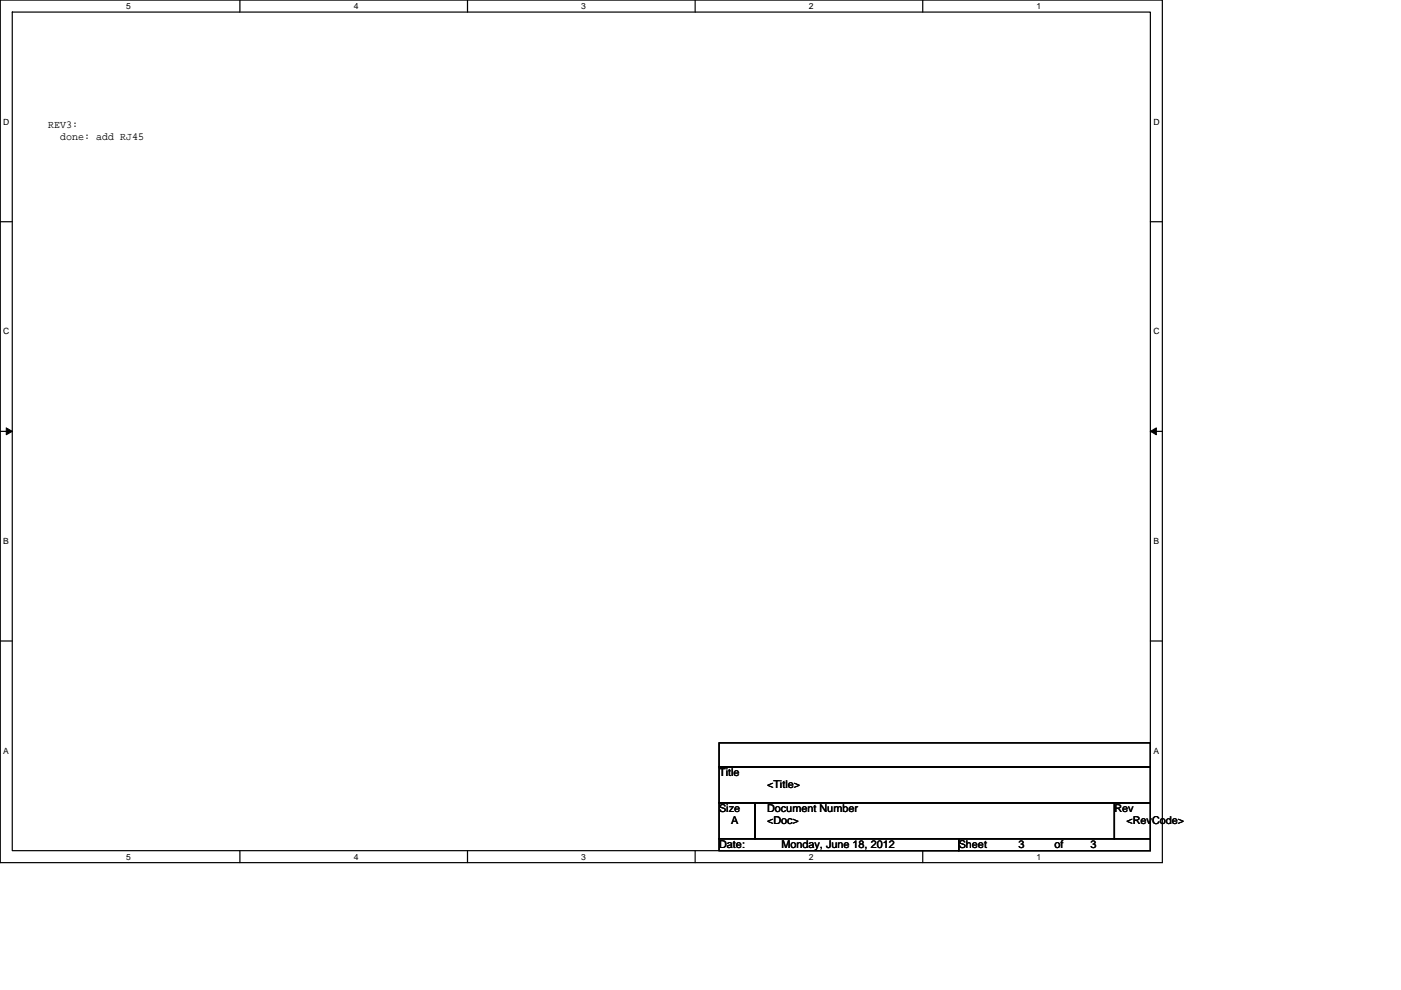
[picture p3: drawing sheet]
<svg xmlns="http://www.w3.org/2000/svg" width="297mm" height="210mm" viewBox="0 0 297 210" stroke-linecap="round" stroke-linejoin="round" font-family="sans-serif">
<defs><g id="words">
<g font-size="2.3">
<text x="10.2" y="27.2">REV3:</text>
<text x="12.8" y="29.8">done: add RJ45</text>
<text x="152.5" y="164.6">Title</text>
<text x="162.6" y="167.2">&lt;Title&gt;</text>
<text x="152.5" y="172.3">Size</text>
<text x="162.6" y="172.3">Document Number</text>
<text x="236.3" y="172.3">Rev</text>
<text x="152.5" y="179.9">Date:</text>
<text x="155" y="174.8">A</text>
<text x="162.6" y="174.8">&lt;Doc&gt;</text>
<text x="165.7" y="179.9">Monday, June 18, 2012</text>
<text x="203.3" y="179.9">Sheet</text>
<text x="216" y="179.9">3</text>
<text x="223.6" y="179.9">of</text>
<text x="231.2" y="179.9">3</text>
<text x="238.8" y="174.8">&lt;RevCode&gt;</text>
</g>
<g font-size="1.8">
<text x="26.7" y="1.9">5</text>
<text x="75" y="1.9">4</text>
<text x="123.3" y="1.9">3</text>
<text x="171.5" y="1.9">2</text>
<text x="219.8" y="1.9">1</text>
<text x=".7" y="26.4">D</text>
<text x="244.5" y="26.4">D</text>
<text x=".7" y="70.9">C</text>
<text x="244.5" y="70.9">C</text>
<text x=".7" y="115.3">B</text>
<text x="244.5" y="115.3">B</text>
<text x=".7" y="159.8">A</text>
<text x="244.5" y="159.8">A</text>
<text x="26.7" y="182.2">5</text>
<text x="75" y="182.2">4</text>
<text x="123.3" y="182.2">3</text>
<text x="171.5" y="182.2">2</text>
<text x="219.8" y="182.2">1</text>
</g>
</g></defs>
<path d="M.1 0h246.3v182.9h-246.3zM2.6 2.6h241.3v177.8h-241.3z" fill="none" stroke="#000" stroke-width=".25"/>
<g fill="#fff">
<path d="M26.7 .3h1v2h-1z"/>
<path d="M26.7 180.6h1v2h-1z"/>
</g>
<path d="M50.9 0v2.6M50.9 180.4v2.5" fill="none" stroke="#000" stroke-width=".25"/>
<g fill="#fff">
<path d="M75 .3h1v2h-1z"/>
<path d="M75 180.6h1v2h-1z"/>
</g>
<path d="M99.1 0v2.6M99.1 180.4v2.5" fill="none" stroke="#000" stroke-width=".25"/>
<g fill="#fff">
<path d="M123.3 .3h.9v2h-.9z"/>
<path d="M123.3 180.6h.9v2h-.9z"/>
</g>
<path d="M147.4 0v2.6M147.4 180.4v2.5" fill="none" stroke="#000" stroke-width=".25"/>
<g fill="#fff">
<path d="M171.5 .3h1v2h-1z"/>
<path d="M171.5 180.6h1v2h-1z"/>
</g>
<path d="M195.6 0v2.6M195.6 180.4v2.5" fill="none" stroke="#000" stroke-width=".25"/>
<g fill="#fff">
<path d="M219.8 .3h1v2h-1z"/>
<path d="M219.8 180.6h1v2h-1z"/>
<path d="M.7 24.8h1.3v2h-1.3z"/>
<path d="M244.5 24.8h1.3v2h-1.3z"/>
<path d="M.7 69.2h1.3v2.1h-1.3z"/>
<path d="M244.5 69.2h1.3v2.1h-1.3z"/>
</g>
<path d="M.1 47h2.5M243.9 47h2.5" fill="none" stroke="#000" stroke-width=".25"/>
<g fill="#fff">
<path d="M.7 113.7h1.2v2h-1.2z"/>
<path d="M244.5 113.7h1.2v2h-1.2z"/>
</g>
<path d="M.1 91.5h2.5M243.9 91.5h2.5" fill="none" stroke="#000" stroke-width=".25"/>
<path d="M1.3 90.7l1.3 .8-1.3 .7zM243.9 91.5l1.3-.8v1.5z" fill="#000" stroke="#000" stroke-width=".21"/>
<g fill="#fff">
<path d="M.7 158.1h1.2v2.1h-1.2z"/>
<path d="M244.5 158.1h1.2v2.1h-1.2z"/>
</g>
<path d="M.1 135.9h2.5M243.9 135.9h2.5M152.5 157.5h91.4v5.1h-91.4zM152.5 162.6h91.4v7.6h-91.4zM152.5 170.2h7.6v7.6h-7.6zM152.5 177.8h50.8v2.6h-50.8zM160.1 170.2h76.2v7.6h-76.2zM203.3 177.8h40.6v2.6h-40.6zM236.3 170.2h7.6v7.6h-7.6z" fill="none" stroke="#000" stroke-width=".25"/>
<use href="#words"/>
</svg>
